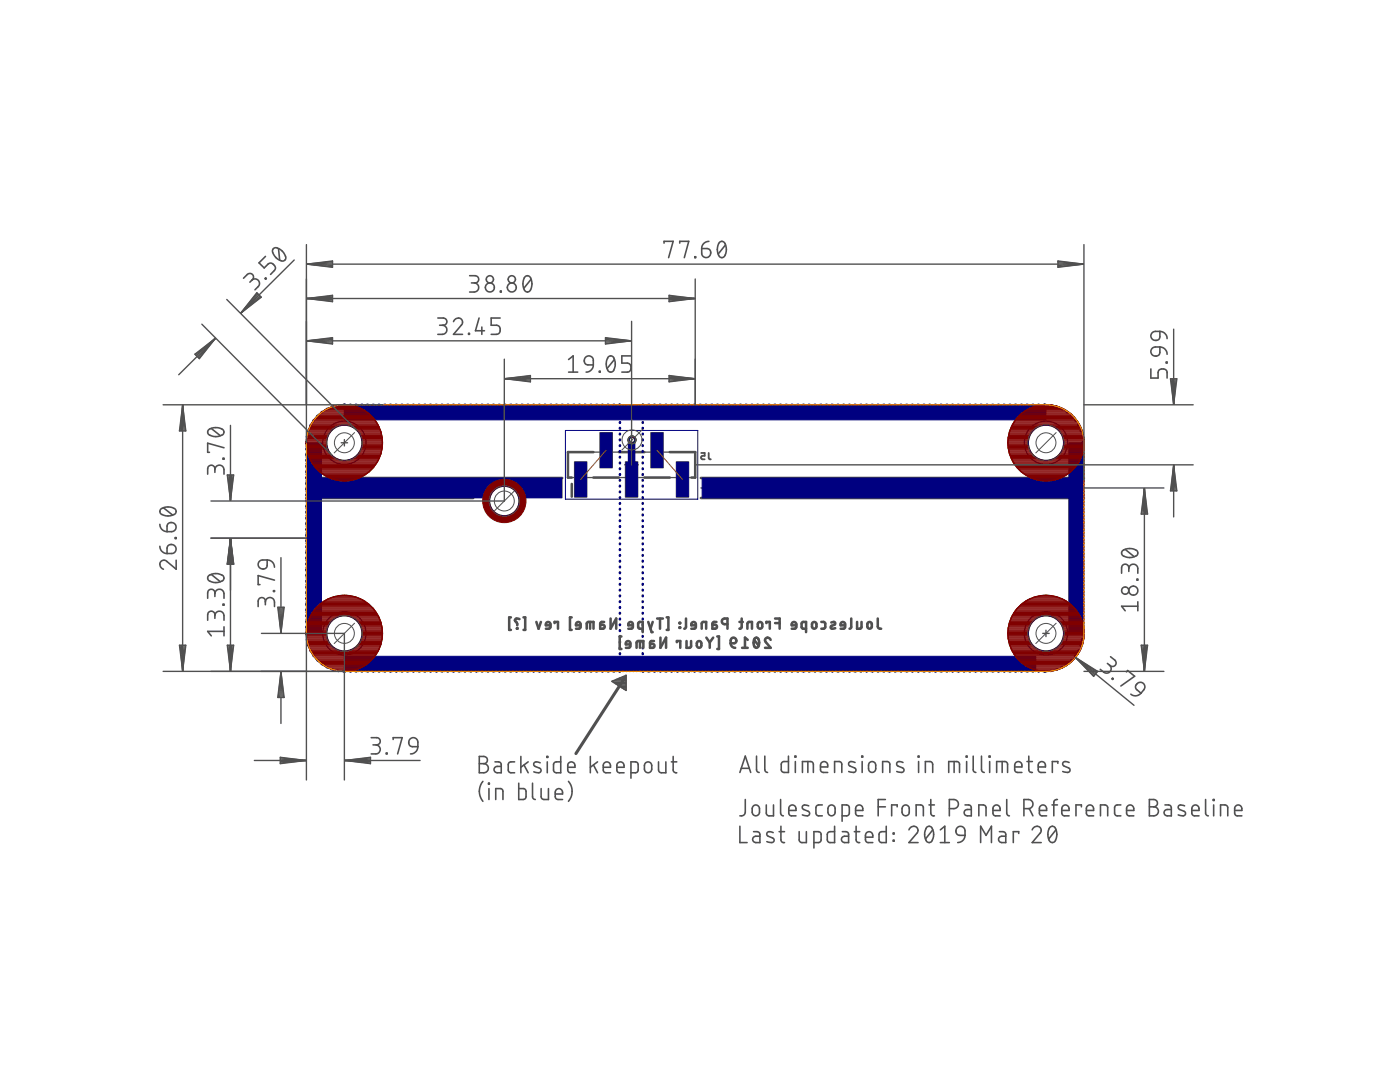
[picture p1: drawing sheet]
<svg xmlns="http://www.w3.org/2000/svg" width="279mm" height="216mm" viewBox="0 0 279 216" stroke-linecap="round" stroke-linejoin="round" font-family="sans-serif">
<path d="M124.7 92.8h2.7M126 91.4v2.7" fill="none" stroke="#000" stroke-width=".2"/>
<path d="M139.9 90.4h.7v.6h-.4a.36 .36 0 0 0-.3 .3 .36 .36 0 0 0 .3 .4h.4M141.4 90.4l.1 1.1 .4 .2" fill="none" stroke="#505050" stroke-width=".36"/>
<g fill="none" stroke="#505050" stroke-width=".25">
<path d="M61.2 97.4h2.4M65.6 97.4h2.4M70 97.4h2.4M74.4 97.4h2.4M78.8 97.4h2.4M83.2 97.4h2.4M87.6 97.4h2.4M92 97.4h2.4M113.3 90.2h25.4v5.1h-25.4zM139.9 97.4h2.1M144 97.4h2.1M148.1 97.4h2.2"/>
<path d="M152.3 97.4h2.1M156.4 97.4h2.1M160.5 97.4h2.1M164.7 97.4h2.1M168.8 97.4h2.1M172.9 97.4h2.1M177 97.4h2.2M181.2 97.4h2.1M185.3 97.4h2.1M189.4 97.4h2.2M193.5 97.4h2.2M197.7 97.4h2.1"/>
<path d="M201.8 97.4h2.1M205.9 97.4h2.2M210.1 97.4h2.1M214.2 97.4h2.1"/>
</g>
<g fill="#505050" stroke="#505050" stroke-width=".2">
<path d="M115.2 95.3h1.3v2.5h-1.3z"/>
<path d="M125.4 95.3h1.3v2.5h-1.3z"/>
<path d="M135.6 95.3h1.3v2.5h-1.3z"/>
<path d="M120.3 87.7h1.3v2.5h-1.3z"/>
<path d="M130.5 87.7h1.3v2.5h-1.3z"/>
<path d="M114.8 92.3h2.2v6.8h-2.2z"/>
<path d="M124.9 92.3h2.2v6.8h-2.2z"/>
<path d="M135.1 92.3h2.2v6.8h-2.2z"/>
<path d="M119.9 86.4h2.2v6.8h-2.2z"/>
<path d="M130 86.4h2.2v6.8h-2.2z"/>
<path d="M114.6 92.1h2.5v7.1h-2.5z"/>
<path d="M124.8 92.1h2.5v7.1h-2.5z"/>
<path d="M135 92.1h2.5v7.1h-2.5z"/>
<path d="M119.7 86.3h2.5v7.1h-2.5z"/>
<path d="M129.9 86.3h2.5v7.1h-2.5z"/>
</g>
<path d="M61.2 99.4h33.2M61.2 95.4h51M114.1 96.6v2.5M118.4 90.2h-5.1v5.1h.8M118.4 95.3h5.1M123.5 90.2h5.1M128.6 95.3h5.1M133.7 90.2h5v5.1h-.7M139.9 99.4h76.4M139.9 95.4h76.4" fill="none" stroke="#505050" stroke-width=".51"/>
<g fill="#505050" stroke="#505050" stroke-width=".2">
<circle cx="100.6" cy="100" r="3"/>
<circle cx="68.7" cy="126.4" r="3.6"/>
<circle cx="68.7" cy="88.4" r="3.6"/>
<circle cx="208.7" cy="88.4" r="3.6"/>
<circle cx="208.7" cy="126.4" r="3.6"/>
</g>
<g fill="#000080" stroke="#000080" stroke-width=".2">
<path d="M61.2 95.4h51v4h-51z"/>
<path d="M140.1 95.4h76.2v4h-76.2z"/>
<path d="M68.7 131h138v3h-138z"/>
<path d="M68.7 80.8h140v3h-140z"/>
<path d="M61.2 88.4h3v38h-3z"/>
<path d="M213.3 88.4h3v38h-3z"/>
<path d="M114.7 92.2h2.3v6.9h-2.3z"/>
<path d="M124.9 92.2h2.3v6.9h-2.3z"/>
<path d="M135.1 92.2h2.3v6.9h-2.3z"/>
<path d="M119.8 86.4h2.3v6.9h-2.3z"/>
<path d="M130 86.4h2.3v6.9h-2.3z"/>
</g>
<path d="M112.8 85.9h26.5v13.7h-26.5z" fill="none" stroke="#000080" stroke-width=".2"/>
<g fill="none" stroke="#000080" stroke-width=".25">
<circle cx="68.7" cy="88.3" r="4.3"/>
<circle cx="208.7" cy="88.3" r="4.3"/>
<circle cx="68.7" cy="126.4" r="4.3"/>
<circle cx="208.7" cy="126.4" r="4.3"/>
</g>
<g fill="none" stroke="#000080" stroke-width=".51">
<path d="M61.2 88.2v.3M61.2 89.5v.1M61.2 90.7v.1M61.2 91.8v.1M61.2 92.9v.2M61.2 94.1v.1M61.2 95.2v.2M61.2 96.4v.1M61.2 97.5v.2M61.2 98.7v.1M61.2 99.8v.2M61.3 87l-.1 .2"/>
<path d="M61.6 85.9l-.1 .1M62 84.8v.2M62.7 83.8l-.1 .1M63.4 83l-.1 .1M64.3 82.2l-.1 .1M65.3 81.6l-.1 .1M66.4 81.1l-.1 .1M67.6 80.9h-.2M68.6 80.8h.3M69.9 80.8h.1M71 80.8h.1M72.2 80.8h.1"/>
<path d="M73.3 80.8h.1M74.4 80.8h.2M75.6 80.8h.1M76.7 80.8h.2M77.9 80.8h.1M79 80.8h.1M80.2 80.8h.1M81.3 80.8h.1M82.4 80.8h.2M83.6 80.8h.1M84.7 80.8h.2M85.9 80.8h.1"/>
<path d="M87 80.8h.1M88.2 80.8h.1M89.3 80.8h.1M90.4 80.8h.2M91.6 80.8h.1M92.7 80.8h.2M93.9 80.8h.1M95 80.8h.1M96.2 80.8h.1M97.3 80.8h.1M98.4 80.8h.2M99.6 80.8h.1"/>
<path d="M100.7 80.8h.2M101.9 80.8h.1M103 80.8h.1M104.2 80.8h.1M105.3 80.8h.1M106.4 80.8h.2M107.6 80.8h.1M108.7 80.8h.2M109.9 80.8h.1M111 80.8h.1M112.2 80.8h.1M113.3 80.8h.1"/>
<path d="M114.4 80.8h.2M115.6 80.8h.1M116.7 80.8h.2M117.9 80.8h.1M119 80.8h.1M120.2 80.8h.1M121.3 80.8h.1M122.4 80.8h.2M123.6 80.8l.1 .1M123.7 81.9v.2M123.7 83.1v.1M123.7 84.2v.2"/>
<path d="M123.7 85.4v.1M123.7 86.6v.1M123.7 87.7v.1M123.7 88.9v.1M123.7 90v.1M123.7 91.2v.1M123.7 92.3v.2M123.7 93.5v.1M123.7 94.6v.2M123.7 95.8v.1M123.7 96.9v.2M123.7 98.1v.1"/>
<path d="M123.7 99.2v.2M128.3 81.9v.2M128.3 83.1v.1M128.3 84.2v.2M128.3 85.4v.1M128.3 86.6v.1M128.3 87.7v.1M128.3 88.9v.1M128.3 90v.1M128.3 91.2v.1M128.3 92.3v.2M128.3 93.5v.1"/>
<path d="M128.3 94.6v.2M128.3 95.8v.1M128.3 96.9v.2M128.3 98.1v.1M128.3 99.2v.2M128.4 80.8l-.1 .1M129.4 80.8h.1M130.6 80.8h.1M131.7 80.8h.1M132.8 80.8h.2M134 80.8h.1M135.1 80.8h.2"/>
<path d="M136.3 80.8h.1M137.4 80.8h.1M138.6 80.8h.1M139.7 80.8h.1M140.8 80.8h.2M142 80.8h.1M143.1 80.8h.2M144.3 80.8h.1M145.4 80.8h.2M146.6 80.8h.1M147.7 80.8h.1M148.9 80.8h.1"/>
<path d="M150 80.8h.1M151.2 80.8h.1M152.3 80.8h.1M153.4 80.8h.2M154.6 80.8h.1M155.7 80.8h.2M156.9 80.8h.1M158 80.8h.1M159.2 80.8h.1M160.3 80.8h.1M161.4 80.8h.2M162.6 80.8h.1"/>
<path d="M163.7 80.8h.2M164.9 80.8h.1M166 80.8h.2M167.2 80.8h.1M168.3 80.8h.1M169.5 80.8h.1M170.6 80.8h.1M171.7 80.8h.2M172.9 80.8h.1M174 80.8h.2M175.2 80.8h.1M176.3 80.8h.1"/>
<path d="M177.5 80.8h.1M178.6 80.8h.1M179.7 80.8h.2M180.9 80.8h.1M182 80.8h.2M183.2 80.8h.1M184.3 80.8h.2M185.5 80.8h.1M186.6 80.8h.2M187.8 80.8h.1M188.9 80.8h.1M190.1 80.8h.1"/>
<path d="M191.2 80.8h.1M192.3 80.8h.2M193.5 80.8h.1M194.6 80.8h.2M195.8 80.8h.1M196.9 80.8h.1M198.1 80.8h.1M199.2 80.8h.1M200.3 80.8h.2M201.5 80.8h.1M202.6 80.8h.2M203.8 80.8h.1"/>
<path d="M204.9 80.8h.2M206.1 80.8h.1M207.2 80.8h.1M208.4 80.8h.2M209.7 80.9h.1M210.8 81.1l.1 .1M211.9 81.6l.1 .1M212.9 82.2l.1 .1M213.8 83l.1 .1M214.6 83.8l.1 .1M215.2 84.8l.1 .2M215.7 85.9v.1"/>
<path d="M215.9 87l.1 .2M216.1 88.2v.3M216.1 89.5v.1M216.1 90.7v.1M216.1 91.8v.1M216.1 92.9v.2M216.1 94.1v.1M216.1 95.2v.2M216.1 96.4v.1M216.1 97.5v.2M216.1 98.7v.1M216.1 99.8v.2"/>
<path d="M61.2 101v.1M61.2 102.1v.2M61.2 103.3v.1M61.2 104.4v.2M61.2 105.6v.1M61.2 106.7v.2M61.2 107.9v.1M61.2 109v.2M61.2 110.2v.1M61.2 111.3v.2M61.2 112.5v.1M61.2 113.6v.1"/>
<path d="M61.2 114.8v.1M61.2 115.9v.2M61.2 117.1v.1M61.2 118.2v.1M61.2 119.4v.1M123.7 100.4v.1M123.7 101.5v.2M123.7 102.7v.1M123.7 103.8v.2M123.7 105v.1M123.7 106.2v.1M123.7 107.3v.1"/>
<path d="M123.7 108.5v.1M123.7 109.6v.1M123.7 110.8v.1M123.7 111.9v.2M123.7 113.1v.1M123.7 114.2v.2M123.7 115.4v.1M123.7 116.5v.2M123.7 117.7v.1M123.7 118.8v.2M123.7 120v.1M128.3 100.4v.1"/>
<path d="M128.3 101.5v.2M128.3 102.7v.1M128.3 103.8v.2M128.3 105v.1M128.3 106.2v.1M128.3 107.3v.1M128.3 108.5v.1M128.3 109.6v.1M128.3 110.8v.1M128.3 111.9v.2M128.3 113.1v.1M128.3 114.2v.2"/>
<path d="M128.3 115.4v.1M128.3 116.5v.2M128.3 117.7v.1M128.3 118.8v.2M128.3 120v.1M216.1 101v.1M216.1 102.1v.2M216.1 103.3v.1M216.1 104.4v.2M216.1 105.6v.1M216.1 106.7v.2M216.1 107.9v.1"/>
<path d="M216.1 109v.2M216.1 110.2v.1M216.1 111.3v.2M216.1 112.5v.1M216.1 113.6v.1M216.1 114.8v.1M216.1 115.9v.2M216.1 117.1v.1M216.1 118.2v.1M216.1 119.4v.1M61.2 120.5v.1M61.2 121.7v.1"/>
<path d="M61.2 122.8v.1M61.2 124v.1M61.2 125.1v.1M61.2 126.3v.2M61.2 127.6l.1 .1M61.5 128.7l.1 .1M62 129.8v.1M62.6 130.8l.1 .1M63.3 131.7l.1 .1M64.2 132.5h.1M65.2 133.1l.1 .1M66.3 133.6h.1"/>
<path d="M67.4 133.8l.2 .1M68.6 134h.3M69.9 134h.1M71 134h.1M72.2 134h.1M73.3 134h.1M74.4 134h.2M75.6 134h.1M76.7 134h.2M77.9 134h.1M79 134h.1M80.2 134h.1"/>
<path d="M81.3 134h.1M82.4 134h.2M83.6 134h.1M84.7 134h.2M85.9 134h.1M87 134h.1M88.2 134h.1M89.3 134h.1M90.4 134h.2M91.6 134h.1M92.7 134h.2M93.9 134h.1"/>
<path d="M95 134h.1M96.2 134h.1M97.3 134h.1M98.4 134h.2M99.6 134h.1M100.7 134h.2M101.9 134h.1M103 134h.1M104.2 134h.1M105.3 134h.1M106.4 134h.2M107.6 134h.1"/>
<path d="M108.7 134h.2M109.9 134h.1M111 134h.1M112.2 134h.1M113.3 134h.1M114.4 134h.2M115.6 134h.1M116.7 134h.2M117.9 134h.1M119 134h.1M120.2 134h.1M121.3 134h.1"/>
<path d="M122.4 134h.2M123.7 133.8l-.1 .2M123.7 121.1v.2M123.7 122.3v.1M123.7 123.4v.2M123.7 124.6v.1M123.7 125.8v.1M123.7 126.9v.1M123.7 128.1v.1M123.7 129.2v.1M123.7 130.4v.1M123.7 131.5v.2"/>
<path d="M123.7 132.7v.1M128.3 133.8l.1 .2M128.3 121.1v.2M128.3 122.3v.1M128.3 123.4v.2M128.3 124.6v.1M128.3 125.8v.1M128.3 126.9v.1M128.3 128.1v.1M128.3 129.2v.1M128.3 130.4v.1M128.3 131.5v.2"/>
<path d="M128.3 132.7v.1M129.4 134h.1M130.6 134h.1M131.7 134h.1M132.8 134h.2M134 134h.1M135.1 134h.2M136.3 134h.1M137.4 134h.1M138.6 134h.1M139.7 134h.1M140.8 134h.2"/>
<path d="M142 134h.1M143.1 134h.2M144.3 134h.1M145.4 134h.2M146.6 134h.1M147.7 134h.1M148.9 134h.1M150 134h.1M151.2 134h.1M152.3 134h.1M153.4 134h.2M154.6 134h.1"/>
<path d="M155.7 134h.2M156.9 134h.1M158 134h.1M159.2 134h.1M160.3 134h.1M161.4 134h.2M162.6 134h.1M163.7 134h.2M164.9 134h.1M166 134h.2M167.2 134h.1M168.3 134h.1"/>
<path d="M169.5 134h.1M170.6 134h.1M171.7 134h.2M172.9 134h.1M174 134h.2M175.2 134h.1M176.3 134h.1M177.5 134h.1M178.6 134h.1M179.7 134h.2M180.9 134h.1M182 134h.2"/>
<path d="M183.2 134h.1M184.3 134h.2M185.5 134h.1M186.6 134h.2M187.8 134h.1M188.9 134h.1M190.1 134h.1M191.2 134h.1M192.3 134h.2M193.5 134h.1M194.6 134h.2M195.8 134h.1"/>
<path d="M196.9 134h.1M198.1 134h.1M199.2 134h.1M200.3 134h.2M201.5 134h.1M202.6 134h.2M203.8 134h.1M204.9 134h.2M206.1 134h.1M207.2 134h.1M208.4 134h.2M209.8 133.8l-.1 .1"/>
<path d="M210.9 133.6h-.1M212 133.1l-.1 .1M213 132.5h-.1M213.9 131.7l-.1 .1M214.7 130.8l-.1 .1M215.3 129.8l-.1 .1M215.7 128.7v.1M216 127.6l-.1 .1M216.1 120.5v.1M216.1 121.7v.1M216.1 122.8v.1M216.1 124v.1"/>
<path d="M216.1 125.1v.1M216.1 126.3v.2"/>
</g>
<path d="M126.1 87.8l-.1 7.9" fill="none" stroke="#000080" stroke-width="1.5"/>
<circle cx="126.1" cy="87.8" r=".8" fill="#008000" stroke="#008000" stroke-width=".2"/>
<circle cx="126.1" cy="87.8" r=".51" fill="#fff" stroke="#000" stroke-width=".2"/>
<g fill="none" stroke="#800000" stroke-width=".32">
<path d="M61.2 88.3v.1M61.2 89v.1M61.2 89.7v.1M61.2 90.4v.1M61.2 91.1v.1M61.2 91.8v.1M61.2 92.5v.1M61.2 93.2v.1M61.2 93.9v.1M61.2 94.6v.1M61.2 95.2v.1M61.2 95.9v.1"/>
<path d="M61.2 96.6v.1M61.2 97.3v.1M61.2 98v.1M61.2 98.7v.1M61.2 99.4v.1M61.2 87.6v.1M61.3 86.9v.1M61.5 86.2l-.1 .1M61.7 85.6h.1M62 84.9l-.1 .1M62.3 84.3v.1M62.7 83.8h.1"/>
<path d="M63.2 83.2l-.1 .1M63.6 82.7v.1M64.2 82.3h-.1M64.8 81.9h-.1M65.4 81.6h-.1M66 81.3h-.1M66.7 81.1h-.1M67.4 80.9h-.1M67.9 80.8h.1M68.6 80.8h.2M69.4 80.8h.1M70.1 80.8h.1"/>
<path d="M70.8 80.8h.1M71.5 80.8h.1M72.2 80.8h.1M72.9 80.8h.1M73.5 80.8h.1M74.2 80.8h.1M74.9 80.8h.1M75.6 80.8h.1M76.3 80.8h.1M77 80.8h.1M77.6 80.8h.1M78.3 80.8h.1"/>
<path d="M79 80.8h.1M79.7 80.8h.1M80.4 80.8h.1M81.1 80.8h.1M81.8 80.8h.1M82.4 80.8h.1M83.1 80.8h.1M83.8 80.8h.1M84.5 80.8h.1M85.2 80.8h.1M85.9 80.8h.1M86.6 80.8h.1"/>
<path d="M87.2 80.8h.1M87.9 80.8h.1M88.6 80.8h.1M89.3 80.8h.1M90 80.8h.1M90.7 80.8h.1M91.4 80.8h.1M92.1 80.8h.1M92.7 80.8h.1M93.4 80.8h.1M94.1 80.8h.1M94.8 80.8h.1"/>
<path d="M95.5 80.8h.1M96.2 80.8h.1M96.9 80.8h.1M97.5 80.8h.1M98.2 80.8h.1M98.9 80.8h.1M99.6 80.8h.1M100.3 80.8h.1M101 80.8h.1M101.7 80.8h.1M102.3 80.8h.1M103 80.8h.1"/>
<path d="M103.7 80.8h.1M104.4 80.8h.1M105.1 80.8h.1M105.8 80.8h.1M106.5 80.8h.1M107.1 80.8h.1M107.8 80.8h.1M108.5 80.8h.1M109.2 80.8h.1M109.9 80.8h.1M110.6 80.8h.1M111.3 80.8h.1"/>
<path d="M112 80.8h.1M112.6 80.8h.1M113.3 80.8h.1M114 80.8h.1M114.7 80.8h.1M115.4 80.8h.1M116.1 80.8h.1M116.8 80.8h.1M117.4 80.8h.1M118.1 80.8h.1M118.8 80.8h.1M119.5 80.8h.1"/>
<path d="M120.2 80.8h.1M120.9 80.8h.1M121.6 80.8h.1M122.2 80.8h.1M122.9 80.8h.1M123.6 80.8h.1M124.3 80.8h.1M125 80.8h.1M125.7 80.8h.1M126.3 80.8h.1M127 80.8h.1M127.7 80.8h.1"/>
<path d="M128.4 80.8h.1M129.1 80.8h.1M129.8 80.8h.1M130.5 80.8h.1M131.1 80.8h.1M131.8 80.8h.1M132.5 80.8h.1M133.2 80.8h.1M133.9 80.8h.1M134.6 80.8h.1M135.3 80.8h.1M136 80.8h.1"/>
<path d="M136.7 80.8h.1M137.3 80.8h.1M138 80.8h.1M138.7 80.8h.1M139.4 80.8h.1M140.1 80.8h.1M140.8 80.8h.1M141.4 80.8h.1M142.1 80.8h.1M142.8 80.8h.1M143.5 80.8h.1M144.2 80.8h.1"/>
<path d="M144.9 80.8h.1M145.6 80.8h.1M146.2 80.8h.1M146.9 80.8h.1M147.6 80.8h.1M148.3 80.8h.1M149 80.8h.1M149.7 80.8h.1M150.4 80.8h.1M151 80.8h.1M151.7 80.8h.1M152.4 80.8h.1"/>
<path d="M153.1 80.8h.1M153.8 80.8h.1M154.5 80.8h.1M155.2 80.8h.1M155.9 80.8h.1M156.5 80.8h.1M157.2 80.8h.1M157.9 80.8h.1M158.6 80.8h.1M159.3 80.8h.1M160 80.8h.1M160.7 80.8h.1"/>
<path d="M161.3 80.8h.1M162 80.8h.1M162.7 80.8h.1M163.4 80.8h.1M164.1 80.8h.1M164.8 80.8h.1M165.5 80.8h.1M166.1 80.8h.1M166.8 80.8h.1M167.5 80.8h.1M168.2 80.8h.1M168.9 80.8h.1"/>
<path d="M169.6 80.8h.1M170.3 80.8h.1M170.9 80.8h.1M171.6 80.8h.1M172.3 80.8h.1M173 80.8h.1M173.7 80.8h.1M174.4 80.8h.1M175 80.8h.1M175.7 80.8h.1M176.4 80.8h.1M177.1 80.8h.1"/>
<path d="M177.8 80.8h.1M178.5 80.8h.1M179.2 80.8h.1M179.9 80.8h.1M180.6 80.8h.1M181.2 80.8h.1M181.9 80.8h.1M182.6 80.8h.1M183.3 80.8h.1M184 80.8h.1M184.7 80.8h.1M185.4 80.8h.1"/>
<path d="M186 80.8h.1M186.7 80.8h.1M187.4 80.8h.1M188.1 80.8h.1M188.8 80.8h.1M189.5 80.8h.1M190.1 80.8h.1M190.8 80.8h.1M191.5 80.8h.1M192.2 80.8h.1M192.9 80.8h.1M193.6 80.8h.1"/>
<path d="M194.3 80.8h.1M194.9 80.8h.1M195.6 80.8h.1M196.3 80.8h.1M197 80.8h.1M197.7 80.8h.1M198.4 80.8h.1M199.1 80.8h.1M199.7 80.8h.1M200.4 80.8h.1M201.1 80.8h.1M201.8 80.8h.1"/>
<path d="M202.5 80.8h.1M203.2 80.8h.1M203.9 80.8h.1M204.6 80.8h.1M205.2 80.8h.1M205.9 80.8h.1M206.6 80.8h.1M207.3 80.8h.1M208 80.8h.1M208.7 80.8h.1M209.4 80.8h.1M210.1 80.9h.1"/>
<path d="M210.8 81.1h.1M211.5 81.3h.1M212.1 81.6h.1M212.7 81.9h.1M213.3 82.3h.1M213.8 82.7l.1 .1M214.3 83.2l.1 .1M214.8 83.8h.1M215.2 84.3v.1M215.5 84.9v.1M215.8 85.6h.1M216 86.2v.1"/>
<path d="M216.2 86.9v.1M216.3 87.6v.1M216.3 88.3v.1M216.3 89v.1M216.3 89.7v.1M216.3 90.4v.1M216.3 91.1v.1M216.3 91.8v.1M216.3 92.5v.1M216.3 93.2v.1M216.3 93.9v.1M216.3 94.6v.1"/>
<path d="M216.3 95.2v.1M216.3 95.9v.1M216.3 96.6v.1M216.3 97.3v.1M216.3 98v.1M216.3 98.7v.1M216.3 99.4v.1M61.2 100.1v.1M61.2 100.8v.1M61.2 101.5h.1M61.2 102.2h.1M61.2 102.8v.1"/>
<path d="M61.2 103.5v.1M61.2 104.2v.1M61.2 104.9v.1M61.2 105.6v.1M61.2 106.3v.1M61.2 107v.1M61.2 107.7v.1M61.2 108.4h.1M61.2 109.1h.1M61.2 109.7v.1M61.2 110.4v.1M61.2 111.1v.1"/>
<path d="M61.2 111.8v.1M61.2 112.5v.1M61.2 113.2v.1M61.2 113.9v.1M61.2 114.6v.1M61.2 115.3h.1M61.2 116h.1M61.2 116.6v.1M61.2 117.3v.1M61.2 118v.1M61.2 118.7v.1M61.2 119.4v.1"/>
<path d="M216.3 100.1v.1M216.3 100.8v.1M216.3 101.5h.1M216.3 102.2h.1M216.3 102.8v.1M216.3 103.5v.1M216.3 104.2v.1M216.3 104.9v.1M216.3 105.6v.1M216.3 106.3v.1M216.3 107v.1M216.3 107.7v.1"/>
<path d="M216.3 108.4h.1M216.3 109.1h.1M216.3 109.7v.1M216.3 110.4v.1M216.3 111.1v.1M216.3 111.8v.1M216.3 112.5v.1M216.3 113.2v.1M216.3 113.9v.1M216.3 114.6v.1M216.3 115.3h.1M216.3 116h.1"/>
<path d="M216.3 116.6v.1M216.3 117.3v.1M216.3 118v.1M216.3 118.7v.1M216.3 119.4v.1M61.2 120.1v.1M61.2 120.8v.1M61.2 121.5v.1M61.2 122.2h.1M61.2 122.9h.1M61.2 123.5v.1M61.2 124.2v.1"/>
<path d="M61.2 124.9v.1M61.2 125.6v.1M61.2 126.3v.2M61.2 127.1v.1M61.3 127.8h.1M61.4 128.4l.1 .1M61.7 129.1v.1M61.9 129.8h.1M62.3 130.3v.1M62.7 130.9v.1M63.1 131.5h.1M63.6 132h.1"/>
<path d="M64.1 132.4l.1 .1M64.7 132.8h.1M65.3 133.1l.1 .1M65.9 133.4l.1 .1M66.6 133.6l.1 .1M67.3 133.8h.1M67.9 133.9h.1M68.6 134h.2M69.4 134h.1M70.1 134h.1M70.8 134h.1M71.5 134h.1"/>
<path d="M72.2 134h.1M72.9 134h.1M73.5 134h.1M74.2 134h.1M74.9 134h.1M75.6 134h.1M76.3 134h.1M77 134h.1M77.6 134h.1M78.3 134h.1M79 134h.1M79.7 134h.1"/>
<path d="M80.4 134h.1M81.1 134h.1M81.8 134h.1M82.4 134h.1M83.1 134h.1M83.8 134h.1M84.5 134h.1M85.2 134h.1M85.9 134h.1M86.6 134h.1M87.2 134h.1M87.9 134h.1"/>
<path d="M88.6 134h.1M89.3 134h.1M90 134h.1M90.7 134h.1M91.4 134h.1M92.1 134h.1M92.7 134h.1M93.4 134h.1M94.1 134h.1M94.8 134h.1M95.5 134h.1M96.2 134h.1"/>
<path d="M96.9 134h.1M97.5 134h.1M98.2 134h.1M98.9 134h.1M99.6 134h.1M100.3 134h.1M101 134h.1M101.7 134h.1M102.3 134h.1M103 134h.1M103.7 134h.1M104.4 134h.1"/>
<path d="M105.1 134h.1M105.8 134h.1M106.5 134h.1M107.1 134h.1M107.8 134h.1M108.5 134h.1M109.2 134h.1M109.9 134h.1M110.6 134h.1M111.3 134h.1M112 134h.1M112.6 134h.1"/>
<path d="M113.3 134h.1M114 134h.1M114.7 134h.1M115.4 134h.1M116.1 134h.1M116.8 134h.1M117.4 134h.1M118.1 134h.1M118.8 134h.1M119.5 134h.1M120.2 134h.1M120.9 134h.1"/>
<path d="M121.6 134h.1M122.2 134h.1M122.9 134h.1M123.6 134h.1M124.3 134h.1M125 134h.1M125.7 134h.1M126.3 134h.1M127 134h.1M127.7 134h.1M128.4 134h.1M129.1 134h.1"/>
<path d="M129.8 134h.1M130.5 134h.1M131.1 134h.1M131.8 134h.1M132.5 134h.1M133.2 134h.1M133.9 134h.1M134.6 134h.1M135.3 134h.1M136 134h.1M136.7 134h.1M137.3 134h.1"/>
<path d="M138 134h.1M138.7 134h.1M139.4 134h.1M140.1 134h.1M140.8 134h.1M141.4 134h.1M142.1 134h.1M142.8 134h.1M143.5 134h.1M144.2 134h.1M144.9 134h.1M145.6 134h.1"/>
<path d="M146.2 134h.1M146.9 134h.1M147.6 134h.1M148.3 134h.1M149 134h.1M149.7 134h.1M150.4 134h.1M151 134h.1M151.7 134h.1M152.4 134h.1M153.1 134h.1M153.8 134h.1"/>
<path d="M154.5 134h.1M155.2 134h.1M155.9 134h.1M156.5 134h.1M157.2 134h.1M157.9 134h.1M158.6 134h.1M159.3 134h.1M160 134h.1M160.7 134h.1M161.3 134h.1M162 134h.1"/>
<path d="M162.7 134h.1M163.4 134h.1M164.1 134h.1M164.8 134h.1M165.5 134h.1M166.1 134h.1M166.8 134h.1M167.5 134h.1M168.2 134h.1M168.9 134h.1M169.6 134h.1M170.3 134h.1"/>
<path d="M170.9 134h.1M171.6 134h.1M172.3 134h.1M173 134h.1M173.7 134h.1M174.4 134h.1M175 134h.1M175.7 134h.1M176.4 134h.1M177.1 134h.1M177.8 134h.1M178.5 134h.1"/>
<path d="M179.2 134h.1M179.9 134h.1M180.6 134h.1M181.2 134h.1M181.9 134h.1M182.6 134h.1M183.3 134h.1M184 134h.1M184.7 134h.1M185.4 134h.1M186 134h.1M186.7 134h.1"/>
<path d="M187.4 134h.1M188.1 134h.1M188.8 134h.1M189.5 134h.1M190.1 134h.1M190.8 134h.1M191.5 134h.1M192.2 134h.1M192.9 134h.1M193.6 134h.1M194.3 134h.1M194.9 134h.1"/>
<path d="M195.6 134h.1M196.3 134h.1M197 134h.1M197.7 134h.1M198.4 134h.1M199.1 134h.1M199.7 134h.1M200.4 134h.1M201.1 134h.1M201.8 134h.1M202.5 134h.1M203.2 134h.1"/>
<path d="M203.9 134h.1M204.6 134h.1M205.2 134h.1M205.9 134h.1M206.6 134h.1M207.3 134h.1M208 134h.1M208.7 134h.1M209.4 133.9h.1M210.2 133.8h-.1M210.9 133.6l-.1 .1M211.5 133.4v.1"/>
<path d="M212.2 133.1l-.1 .1M212.8 132.8h-.1M213.4 132.4l-.1 .1M213.9 132h-.1M214.4 131.5h-.1M214.8 130.9v.1M215.2 130.3v.1M215.5 129.8h.1M215.8 129.1v.1M216 128.4v.1M216.2 127.8h.1M216.3 127.1v.1"/>
<path d="M216.3 120.1v.1M216.3 120.8v.1M216.3 121.5v.1M216.3 122.2h.1M216.3 122.9h.1M216.3 123.5v.1M216.3 124.2v.1M216.3 124.9v.1M216.3 125.6v.1M216.3 126.3v.2"/>
</g>
<circle cx="126.1" cy="87.8" r=".8" fill="#008000" stroke="#008000" stroke-width=".2"/>
<circle cx="126.1" cy="87.8" r=".51" fill="#fff" stroke="#000" stroke-width=".2"/>
<g fill="none" stroke="#800000" stroke-width=".25">
<path d="M61.1 88.4h15.2M61.2 88.6h15.1M61.2 88.2h15.1M61.2 88h15.1M61.2 88.9h15.1M61.2 87.8h15.1M61.2 89.3h15.1M61.2 89.1h15.1M61.2 87.5h15.1M61.2 87.3h15.1M61.2 89.5h15M61.3 87.1h14.9"/>
<path d="M61.3 89.7h14.9M61.3 86.9h14.9M61.3 90h14.8M61.3 86.6h14.8M61.4 90.2h14.7M61.4 86.4h14.7M61.4 90.4h14.6M61.4 86.2a7.5 7.5 0 0 0 .4 5.3M61.4 86.2h14.6M61.5 90.6h14.5M61.5 86h14.4M61.6 90.9h14.3"/>
<path d="M61.6 85.7h14.2M61.7 91.1h14.1M61.7 85.5h14.1M61.7 91.3h14M61.8 85.3h13.9M61.8 91.5a7.6 7.6 0 0 0 6.9 4.4 7.6 7.6 0 0 0 6.9-4.4M61.8 91.5h13.8M61.9 85.1h13.7M62 91.8h13.5M62 84.9h13.5M62.1 92h13.3M62.1 84.6h13.2"/>
<path d="M62.2 92.2h13.1M62.3 84.4h12.9M62.3 92.4h12.8M62.4 84.2h12.7M62.5 92.6h12.5M62.5 84h12.4M62.6 92.9h12.2M62.7 83.8h12M62.8 93.1h11.9M62.9 83.5h11.7M63 93.3h11.5M63.1 83.3h11.3"/>
<path d="M63.2 93.5h11.1M63.3 83.1h10.9M63.4 93.7h10.7M63.5 82.9h10.5M63.6 94h10.2M63.7 82.6h10M63.9 94.2h9.7M64 82.4h9.4M64.2 94.4h9.1M64.3 82.2h8.9M64.5 94.6h8.5M64.6 82a7.6 7.6 0 0 1 8.2 0"/>
<path d="M64.6 82a7.6 7.6 0 0 0-3.2 4.2M64.6 82h8.3M64.8 94.9h7.8M65 81.7h7.5M65.2 95.1h7M65.4 81.5h6.6M65.7 95.3h6.1M66 81.3h5.5M66.3 95.5h4.9M66.5 81.1h4.4M67.1 95.8h3.3M67.5 80.9h2.4"/>
<path d="M72.8 82a7.6 7.6 0 0 1 2.8 9.5M201.1 88.4h15.2M201.2 88.6h15.1M201.2 88.2h15.1M201.2 88h15.1M201.2 88.9h15.1M201.2 87.8h15.1M201.2 89.3h15.1M201.2 89.1h15.1M201.2 87.5h15.1M201.2 87.3h15.1M201.3 89.5h15"/>
<path d="M201.3 87.1h14.9M201.3 89.7h14.9M201.3 86.9h14.9M201.3 90h14.9M201.4 86.6h14.7M201.4 90.2h14.7M201.4 86.4h14.7M201.4 90.4h14.6M201.5 86.2h14.5M201.5 86.2a7.4 7.4 0 0 0 .3 5.3M201.5 90.6h14.5M201.5 86h14.4"/>
<path d="M201.6 90.9h14.3M201.6 85.7h14.3M201.7 91.1h14.1M201.7 85.5h14.1M201.8 91.3h13.9M201.8 85.3h13.9M201.8 91.5h13.8M201.8 91.5a7.6 7.6 0 0 0 12.7 1.8M201.9 85.1h13.7M202 91.8h13.5M202 84.9h13.5M202.1 92h13.3"/>
<path d="M202.1 84.6h13.2M202.2 92.2h13.1M202.3 84.4h12.9M202.3 92.4h12.9M202.4 84.2h12.7M202.5 92.6h12.5M202.6 84h12.3M202.6 92.9h12.2M202.7 83.8h12.1M202.8 93.1h11.9M202.9 83.5h11.7M203 93.3h11.5"/>
<path d="M203.1 83.3h11.3M203.2 93.5h11.1M203.3 83.1h10.9M203.4 93.7h10.7M203.5 82.9h10.5M203.6 94h10.2M203.8 82.6h9.9M203.8 82.6a7.4 7.4 0 0 0-2.3 3.6M203.9 94.2h9.7M204 82.4h9.5M204.2 94.4h9.1M204.3 82.2h8.9"/>
<path d="M204.5 94.6h8.5M204.6 82h8.3M204.6 82a7.6 7.6 0 0 1 9.1 .6M204.6 82l-.8 .6M204.9 94.9h7.8M205 81.7h7.5M205.3 95.1h6.9M205.4 81.5h6.6M205.7 95.3h6.1M206 81.3h5.5M206.3 95.5h4.9M206.6 81.1h4.3"/>
<path d="M207.1 95.8h3.3M207.6 80.9h2.4M213.7 82.6a7.7 7.7 0 0 1 2.3 3.6M216 86.2a7.5 7.5 0 0 1-1.5 7.1M64.7 120h8.1M65.1 119.7h7.3M65.5 119.5h6.5M66 119.3h5.4M66.7 119.1h4.1M67.8 118.9h1.9M204.7 120h8.1M205.1 119.7h7.3"/>
<path d="M205.5 119.5h6.5M206.1 119.3h5.3M206.7 119.1h4.1M207.8 118.9h1.9M61.1 126.4h15.2M61.2 126.6h15.1M61.2 126.2h15.1M61.2 126h15.1M61.2 127.1h15.1M61.2 126.9h15.1M61.2 125.8h15.1M61.2 127.3h15.1"/>
<path d="M61.2 125.5h15.1M61.2 125.3a7.8 7.8 0 0 0 .6 4.2M61.2 127.5h15M61.2 125.3h15M61.3 125.1h14.9M61.3 127.7h14.9M61.3 124.9h14.9M61.3 128h14.8M61.4 128.2h14.7M61.4 124.6h14.7M61.4 128.4h14.7M61.4 124.4h14.7"/>
<path d="M61.5 128.6h14.5M61.5 124.2h14.5M61.6 128.9h14.3M61.6 124h14.3M61.6 123.7h14.2M61.6 129.1h14.2M61.7 123.5h14.1M61.7 129.3h14M61.8 123.3h13.9M61.8 129.5a7.8 7.8 0 0 0 3.8 3.8M61.8 129.5h13.8M61.9 123.1h13.7"/>
<path d="M61.9 129.8h13.6M62 122.9h13.4M62 130h13.4M62.1 122.6h13.2M62.2 130.2h13.1M62.3 122.4h12.9M62.3 130.4h12.9M62.4 122.2h12.7M62.4 130.6h12.6M62.6 122h12.3M62.6 130.9h12.2M62.7 121.8h12"/>
<path d="M62.8 131.1h11.9M62.9 121.5h11.6M62.9 131.3h11.6M63.1 121.3h11.3M63.1 131.5h11.2M63.3 121.1h10.8M63.4 131.7h10.7M63.5 120.9h10.4M63.6 132h10.3M63.8 120.6a7.6 7.6 0 0 1 9.9 0M63.8 120.6a7.5 7.5 0 0 0-2.6 4.7M63.8 120.6h9.9"/>
<path d="M63.8 132.2h9.8M64.1 120.4h9.3M64.1 132.4h9.2M64.4 120.2h8.7M64.4 132.6h8.6M64.7 132.9h8M65.2 133.1h7.1M65.6 133.3a7.7 7.7 0 0 0 6.3 0M65.6 133.3h6.3M66.2 133.5h5.1M66.9 133.8h3.7M68.5 134h.5"/>
<path d="M73.7 120.6a7.5 7.5 0 0 1 2.5 4.7M75.6 129.5a7.8 7.8 0 0 1-3.7 3.8M76.2 125.3a7.8 7.8 0 0 1-.6 4.2M201.1 126.4h15.2M201.2 126.6h15.1M201.2 126.2h15.1M201.2 127.1h15.1M201.2 126.9h15.1M201.2 126h15.1M201.2 125.8h15.1M201.2 127.3h15.1M201.2 125.5h15.1"/>
<path d="M201.2 127.5h15.1M201.2 125.3h15.1M201.2 125.3a7.6 7.6 0 0 0 4.4 8M201.3 125.1h14.9M201.3 127.7h14.9M201.3 124.9h14.9M201.3 128h14.9M201.4 128.2h14.7M201.4 124.6h14.7M201.4 128.4h14.7M201.4 124.4h14.7M201.5 124.2h14.5"/>
<path d="M201.5 128.6h14.5M201.6 128.9h14.3M201.6 124h14.3M201.7 129.1h14.1M201.7 123.7h14.2M201.7 123.5h14.1M201.7 129.3h14.1M201.8 123.3h13.9M201.8 129.5h13.9M201.9 123.1h13.7M202 129.8h13.6M202 122.9h13.5"/>
<path d="M202.1 130h13.3M202.2 122.6h13.1M202.2 130.2h13.1M202.3 122.4h12.9M202.3 130.4h12.9M202.4 122.2h12.7M202.5 130.6h12.5M202.6 122h12.3M202.6 130.9h12.3M202.8 121.8h11.9M202.8 131.1h11.9M202.9 121.5h11.7"/>
<path d="M203 131.3h11.5M203.1 121.3h11.3M203.2 131.5h11.1M203.3 121.1h10.9M203.4 131.7h10.7M203.6 120.9h10.3M203.6 132h10.3M203.8 120.6h9.9M203.9 132.2h9.8M204.1 120.4h9.3M204.2 132.4h9.2M204.4 120.2h8.7"/>
<path d="M204.4 132.6h8.7M204.8 132.9h7.9M205.2 133.1h7.1M205.6 133.3h6.3M205.6 133.3a7.7 7.7 0 0 0 6.3 0M206.2 133.5h5.1M206.9 133.8h3.7M208.5 134h.5M213.7 120.6a7.6 7.6 0 0 1 2 8.9M213.7 120.6a7.6 7.6 0 0 0-12.5 4.7M215.7 129.5a7.8 7.8 0 0 1-3.8 3.8"/>
<circle cx="68.7" cy="88.4" r="7.6"/>
<circle cx="208.7" cy="88.4" r="7.6"/>
<circle cx="68.7" cy="126.4" r="7.6"/>
<circle cx="208.7" cy="126.4" r="7.6"/>
</g>
<circle cx="100.6" cy="100" r="4.3" fill="#800000" stroke="#800000" stroke-width=".2"/>
<g fill="#505050" stroke="#505050" stroke-width=".2">
<circle cx="100.6" cy="100" r="3"/>
<circle cx="68.7" cy="126.4" r="3.6"/>
<circle cx="68.7" cy="88.4" r="3.6"/>
<circle cx="208.7" cy="88.4" r="3.6"/>
<circle cx="208.7" cy="126.4" r="3.6"/>
</g>
<g fill="none" stroke="#505050" stroke-width=".25">
<path d="M98.6 100h4.1M100.6 97.9v4.1"/>
<circle cx="100.6" cy="100" r="2.03"/>
</g>
<path d="M67.2 88.3h3.1M68.7 86.8v3.1M99.8 100h1.7M100.6 99.1v1.7M207.2 88.3h3.1M208.7 86.8v3.1M67.2 126.4h3.1M68.7 124.8v3.1M207.2 126.4h3.1M208.7 124.8v3.1" fill="none" stroke="#000" stroke-width=".2"/>
<path d="M121 89.8l-5.1 5.9M131.1 89.8l5.1 5.9" fill="none" stroke="#808000" stroke-width=".2"/>
<g fill="none" stroke="#f90" stroke-width=".2">
<path d="M63.6 82.7a7.6 7.6 0 0 1 5.1-1.9h140a7.6 7.6 0 0 1 7.6 7.5v38.1a7.6 7.6 0 0 1-7.6 7.6h-140a7.6 7.6 0 0 1-7.5-7.6v-38.1a7.7 7.7 0 0 1 2.4-5.6z"/>
<circle cx="100.6" cy="100" r="2.92"/>
</g>
<circle cx="100.6" cy="100" r="2.92" fill="#fff" stroke="#000" stroke-width=".2"/>
<circle cx="68.7" cy="126.4" r="3.5" fill="none" stroke="#f90" stroke-width=".2"/>
<circle cx="68.7" cy="126.4" r="3.5" fill="#fff" stroke="#000" stroke-width=".2"/>
<circle cx="68.7" cy="88.4" r="3.5" fill="none" stroke="#f90" stroke-width=".2"/>
<circle cx="68.7" cy="88.4" r="3.5" fill="#fff" stroke="#000" stroke-width=".2"/>
<circle cx="208.7" cy="88.4" r="3.5" fill="none" stroke="#f90" stroke-width=".2"/>
<circle cx="208.7" cy="88.4" r="3.5" fill="#fff" stroke="#000" stroke-width=".2"/>
<circle cx="208.7" cy="126.4" r="3.5" fill="none" stroke="#f90" stroke-width=".2"/>
<circle cx="208.7" cy="126.4" r="3.5" fill="#fff" stroke="#000" stroke-width=".2"/>
<g fill="none" stroke="#505050" stroke-width=".2">
<path d="M70.8 86.3l-4.1 4.1M102.7 97.9l-4.1 4.1M128.2 85.7l-4.1 4.1M210.8 86.3l-4.1 4.1M70.8 124.4l-4.1 4M210.8 124.4l-4.1 4"/>
<circle cx="68.7" cy="88.3" r="1.99"/>
<circle cx="100.6" cy="100" r="1.99"/>
<circle cx="126.1" cy="87.8" r="1.99"/>
<circle cx="208.7" cy="88.3" r="1.99"/>
<circle cx="68.7" cy="126.4" r="1.99"/>
<circle cx="208.7" cy="126.4" r="1.99"/>
</g>
<g fill="none" stroke="#505050" stroke-width=".28">
<path d="M45.3 59.8l25.9 26.1M51.2 58.4l.9 .9-4 3.1zM51.3 58.5l-3.2 3.9M51.5 58.7l-3.4 3.7M51.9 59.1l-3.8 3.3M52.1 59.2l-4 3.2M58.7 51.9l-10.6 10.5M61.2 48.8v39.5M61.3 52.7h154.9M61.3 52.7l5.1-.6v1.2zM61.3 59.6l5.1-.7v1.3zM61.3 52.7l5.1 .3"/>
<path d="M61.3 52.7l5.1 .5M61.3 59.6h77.3M61.3 59.6l5.1 .2M61.3 59.6l5.1 .5M66.4 52.5l-5.1 .2M66.4 52.2l-5.1 .5M66.4 59.3l-5.1 .3M66.4 59.1l-5.1 .5M133.5 58.9l5.1 .7-5.1 .6zM133.5 59.3l5.1 .3M133.5 59.1l5.1 .5M138.6 59.6l-5.1 .2"/>
<path d="M138.6 59.6l-5.1 .5M138.7 55.7v25.1M211.1 52.1l5.1 .6-5.1 .6zM211.1 52.5l5.1 .2M211.1 52.2l5.1 .5M216.2 52.7l-5.1 .3M216.2 52.7l-5.1 .5M216.3 48.8v47.1M38.9 70.7l4-3.2-3.1 4.1zM40.3 64.7l26 26.1M42.9 67.5l-7.2 7.3M42.9 67.5l-3.7 3.4"/>
<path d="M42.9 67.5l-3.4 3.8M42.9 67.5l-3.9 3.3M42.9 67.5l-3.2 4M61.3 68l5.1-.6v1.2zM61.3 68h64.6M61.3 68l5.1 .3M61.3 68l5.1 .5M66.4 67.8l-5.1 .2M66.4 67.5l-5.1 .5M100.6 71.7v28.3h-58.5M100.8 75.6h37.8M100.8 75.6l5.1-.7v1.3z"/>
<path d="M100.8 75.6l5.1 .2M100.8 75.6l5.1 .5M105.9 75.3l-5.1 .3M105.9 75l-5.1 .6M120.8 67.4l5.1 .6-5.1 .6zM120.8 67.8l5.1 .2M120.8 67.5l5.1 .5M125.9 68l-5.1 .3M125.9 68l-5.1 .5M126 64.1v28.7M133.5 74.9l5.1 .7-5.1 .6zM133.5 75.3l5.1 .3"/>
<path d="M133.5 75l5.1 .6M138.6 75.6l-5.1 .2M138.6 75.6l-5.1 .5M233.6 75.6h1.3l-.7 5zM233.7 75.6l.5 5M234 75.6l.2 5M234.2 65.7v14.9M234.5 75.6l-.3 5M234.7 75.6l-.5 5M32.6 80.8h43.8M36.4 80.9v52.9M36.4 80.9l.7 5.1h-1.3z"/>
<path d="M36.4 80.9l-.2 5.1M36.4 80.9l.3 5.1M36.4 80.9l-.5 5.1M36.4 80.9l.6 5.1M45.4 94.8h1.2l-.6 5zM45.5 94.8l.5 5M45.7 94.8l.3 5M46 84.9v14.9M46.2 94.8l-.2 5M46.5 94.8l-.5 5M68.1 88.3h1.3M68.7 87.7v1.3"/>
<path d="M138.7 92.8h99.4M216.3 80.8h21.8M216.3 97.4h16M228.4 97.5v36.3M228.4 97.5l.6 5.1h-1.2zM228.4 97.5l-.3 5.1M228.4 97.5l.2 5.1M228.4 97.5l-.5 5.1M228.4 97.5l.5 5.1M234.2 92.9v10.2M234.2 92.9l.7 5h-1.3zM234.2 92.9l-.2 5"/>
<path d="M234.2 92.9l.3 5M234.2 92.9l-.5 5M234.2 92.9l.5 5M42.1 107.4h19.1M46 107.5v26.3M46 107.5l.6 5.1h-1.2zM46 107.5l-.3 5.1M46 107.5l.2 5.1M46 107.5l-.5 5.1M46 107.5l.5 5.1M56.1 111.3v15M32.6 134h36.1"/>
<path d="M35.8 128.8h1.3l-.7 5zM35.9 128.8l.5 5M36.2 128.8l.2 5M36.7 128.8l-.3 5M37 128.8l-.6 5M45.4 128.8h1.2l-.6 5zM45.5 128.8l.5 5M45.7 128.8l.3 5M46.2 128.8l-.2 5M46.5 128.8l-.5 5M52.2 126.4h16.5v29.2M55.4 121.2h1.3l-.6 5.1z"/>
<path d="M55.5 121.2l.6 5.1M55.8 121.2l.3 5.1M56.1 134.1v10.3M56.1 134.1l.6 5.1h-1.3zM56.1 134.1l-.3 5.1M56.1 134.1l.2 5.1M56.1 134.1l-.6 5.1M56.1 134.1l.5 5.1M56.3 121.2l-.2 5.1M56.6 121.2l-.5 5.1M61.2 126.4v29.2M208.1 126.4h1.3"/>
<path d="M208.7 125.8v1.2M214.7 131.3l11.6 9.4M214.7 131.3l4.4 2.7-.9 1zM214.7 131.3l4.1 3M214.7 131.3l3.8 3.4M214.7 131.3l4.3 2.8M214.7 131.3l3.6 3.6M216.3 134h16M227.8 128.8h1.2l-.6 5zM227.9 128.8l.5 5M228.1 128.8l.3 5M228.6 128.8l-.2 5"/>
<path d="M228.9 128.8l-.5 5M50.8 151.7h10.2M55.9 151.1l5.1 .6-5.1 .7zM55.9 151.5l5.1 .2M55.9 151.2l5.1 .5M61 151.7l-5.1 .3M61 151.7l-5.1 .6M68.9 151.7h14.9M68.9 151.7l5-.6v1.3zM68.9 151.7l5 .3M68.9 151.7l5 .6M73.9 151.5l-5 .2"/>
<path d="M73.9 151.2l-5 .5"/>
</g>
<g fill="none" stroke="#505050" stroke-width=".32">
<path d="M48.6 55.5l.8-.7a.73 .73 0 0 1 1 0 .73 .73 0 0 1 0 1l-.5 .5M50.2 55.9a.9 .9 0 0 1 1.3 0 .9 .9 0 0 1 0 1.3l-.6 .6M52.9 55.6l.1-.1 .1 .1-.1 .1zM53 51.2l-1.3 1.3 1 1 .8-.8a.92 .92 0 0 1 1.1 .1 .92 .92 0 0 1 .2 1.2l-.8 .8M54.6 49.6a1.53 1.53 0 0 1 2 .8l.2 .4a.78 .78 0 0 1 0 1.1 .78 .78 0 0 1-1.1 0 2.11 2.11 0 0 1-1.3-2.1zM55.6 49.6l.2 2.3M93.7 55h1.1a.72 .72 0 0 1 .7 .7 .72 .72 0 0 1-.7 .8h-.7M94.6 56.5a.91 .91 0 0 1 .9 .9 .91 .91 0 0 1-.9 .9h-.9M99.9 58.1h.1v.2h-.1zM104.7 55.3a.75 .75 0 0 1 .9-.2 .75 .75 0 0 1 .4 .7 2.09 2.09 0 0 1-.5 2.4l-.2 .1a1.55 1.55 0 0 1-.9-2.1zM106 55.7l-1.5 1.8M132.5 48.5v-.3h1.8l-.9 3.2"/>
<path d="M135.7 48.5v-.3h1.8l-.9 3.2M138.7 51.2h.1v.2h-.1zM140 49.6h1.1a.9 .9 0 0 1 .7 1 .9 .9 0 0 1-.9 .8 .9 .9 0 0 1-.9-.9zM141.5 48.2h-.3a1.39 1.39 0 0 0-1.2 1.4M143.5 48.4a.75 .75 0 0 1 .9-.2 .75 .75 0 0 1 .4 .8 2.09 2.09 0 0 1-.5 2.4h-.2a1.55 1.55 0 0 1-.9-2zM144.8 48.9l-1.5 1.8M87.4 63.5h1.1a.72 .72 0 0 1 .7 .7 .72 .72 0 0 1-.7 .7h-.8M88.3 64.9a.91 .91 0 0 1 .9 .9 .91 .91 0 0 1-.9 .9h-.9M90.5 64.2a.89 .89 0 0 1 1.3-.7 .89 .89 0 0 1 .3 1.4l-1.6 1.8h1.8M93.5 66.5h.2v.2h-.2zM95.6 63.5l-.7 2.5h1.8M96.2 65.3v1.4"/>
<path d="M99.8 63.5h-1.8v1.4h1.1a.93 .93 0 0 1 .7 .9 .93 .93 0 0 1-.7 .9h-1.1M113.5 71.7l.9-.7v3.3M113.5 74.3h1.8M116.9 71.2a.9 .9 0 0 1 1-.1 .9 .9 0 0 1 .5 .8v.9h-1.1a.89 .89 0 0 1-.7-.6 .89 .89 0 0 1 .3-1zM118.4 72.8a1.43 1.43 0 0 1-1.4 1.5M119.6 74.1h.2v.2h-.2zM121.3 71.3a.75 .75 0 0 1 .9-.2 .75 .75 0 0 1 .5 .7 2.12 2.12 0 0 1-.6 2.4l-.2 .1a1.56 1.56 0 0 1-.9-2.1zM122.6 71.7l-1.4 1.8M125.9 71h-1.8v1.5h1.1a.92 .92 0 0 1 .7 .9 .92 .92 0 0 1-.7 .9h-1.1M229.7 73.6v1.8h1.4v-1.1a.92 .92 0 0 1 .9-.7 .92 .92 0 0 1 .9 .7v1.1M229.9 69.6a1.57 1.57 0 0 1 1.6-.4v1.1a.91 .91 0 0 1-1.3 .7 .91 .91 0 0 1-.3-1.4zM229.9 66.4a1.57 1.57 0 0 1 1.6-.3v1.1a.91 .91 0 0 1-1.3 .6 .91 .91 0 0 1-.3-1.4z"/>
<path d="M231.5 69.2l.3 .1a1.45 1.45 0 0 1 1.1 1.4M231.5 66.1l.9 .3a1.31 1.31 0 0 1 .5 1.2M232.7 72.2h.2v.2h-.2zM41.6 85.8a2.48 2.48 0 0 1 3 0l.1 .4a1.58 1.58 0 0 1-2 .9l-1.1-.5-.2-.4zM42.2 85.5l1.8 1.4M42.9 93.7a.91 .91 0 0 1 .9-.9 .91 .91 0 0 1 .9 .9v.9M42.9 94.3v-.8a.72 .72 0 0 0-.7-.7 .72 .72 0 0 0-.8 .7v1.1M44.5 91.4h.2v.2h-.2zM44.7 89.3l-3.3-.9v1.9h.4M31.9 109v.3a1.45 1.45 0 0 0 1.4 1.1M31.9 104.6l.3 .9 .5 .4 .6 .2M32 101.7a2.48 2.48 0 0 1 3 0l.2 .3a1.58 1.58 0 0 1-2.1 .9l-1.1-.5-.1-.4z"/>
<path d="M32.6 101.3l1.8 1.5M33.5 108.9a.92 .92 0 0 1 1.5 .2 .92 .92 0 0 1-.8 1.3h-.9v-1zM33.5 104.6a.93 .93 0 0 1 1.5 .1 .93 .93 0 0 1-.8 1.4h-.9v-1.1zM35 107.3h.2v.2h-.2zM35.2 111.8v1.8l-1.9-1.5a.89 .89 0 0 0-1.4 .2 .89 .89 0 0 0 .7 1.3M41.6 115a2.48 2.48 0 0 1 3 0l.1 .4a1.6 1.6 0 0 1-2 .8l-1.1-.5-.2-.3zM42.2 114.6l1.8 1.5M42.9 118.5a.91 .91 0 0 1 .9-.9 .91 .91 0 0 1 .9 .9v.9M42.9 119v-.7a.72 .72 0 0 0-.7-.7 .72 .72 0 0 0-.8 .7v1.1M51.7 112a1.58 1.58 0 0 1 1.6-.3v1.1a.91 .91 0 0 1-1.3 .6 .91 .91 0 0 1-.3-1.4zM53.3 111.7a1.42 1.42 0 0 1 1.5 1.5M54.6 117.9h.2v.1h-.2z"/>
<path d="M54.8 115.8l-3.3-.9v1.7h.4M224 110a2.48 2.48 0 0 1 3 0l.1 .3a1.53 1.53 0 0 1-2 .9l-1.1-.5-.2-.4zM224.6 109.6l1.8 1.5M225.3 113.5a.9 .9 0 0 1 .9-.9 .9 .9 0 0 1 .9 .9v.9M225.3 114a1.25 1.25 0 0 0-.3-1.3l-.7-.1a.68 .68 0 0 0-.5 .7v1.1M226.9 115.6h.2v.2h-.2zM42.9 122.9a.91 .91 0 0 1 .9-.9 .91 .91 0 0 1 .9 .9v.9M42.9 123.4v-.7a.72 .72 0 0 0-.7-.8 .72 .72 0 0 0-.8 .8v1.1M44.5 120.6h.2v.2h-.2zM44.7 126h-3.3l.8 .9M44.7 125.1v1.8M53 120.1a.91 .91 0 0 1 .9-.9 .91 .91 0 0 1 .9 .9v.9"/>
<path d="M53 120.7v-.7a.72 .72 0 0 0-.8-.8 .72 .72 0 0 0-.7 .8v1M122.1 136l2.8-1.2v3zM122.3 135.9h2.6M122.4 136.1h2.5M122.9 136.4h2M123 135.6h1.9M123.3 136.7h1.6M123.6 135.3h1.3M123.7 137h1.2M124.1 137.2h.8M124.3 135.1h.6M124.5 137.5h.4"/>
<path d="M124.9 134.8h.1M221.4 132.7a.91 .91 0 0 1 .2 1.3 .91 .91 0 0 1-1.3 .1l-.7-.5M221.6 131l.9 .7a.72 .72 0 0 1 .1 1 .72 .72 0 0 1-1 .1l-.6-.4M221.9 135.4l.1-.1 .2 .1-.1 .2zM224.8 134.1l.2-.3 1.4 1.1-2.7 2M227.1 136.3a.91 .91 0 0 1 1.2 .1 .91 .91 0 0 1 0 1.2l-.6 .7-1-.8v-.7zM227.1 121h-3.3l.8 .9M227.1 120.1v1.8M227.7 138.3l-.8 .5a1.37 1.37 0 0 1-1.2-.3M74.1 147.2h1.1a.72 .72 0 0 1 .7 .7 .72 .72 0 0 1-.7 .7h-.8M75 148.6a.9 .9 0 0 1 .9 .9 .9 .9 0 0 1-.9 .9h-.9M77.1 150.3h.2v.1h-.2z"/>
<path d="M78.5 147.6v-.4h1.8l-.9 3.2M81.9 147.4a.92 .92 0 0 1 1-.1 .92 .92 0 0 1 .5 .8v.9h-1.1a.89 .89 0 0 1-.7-.7 .89 .89 0 0 1 .3-.9zM83.4 149v.3a1.45 1.45 0 0 1-1.5 1.1M95.7 150.9h.9a.72 .72 0 0 1 .7 .8 .72 .72 0 0 1-.7 .7 .91 .91 0 0 1 .9 .9 .91 .91 0 0 1-.9 .9h-.9zM95.7 152.4h.9M96.4 155.9a3.1 3.1 0 0 0 0 4M97.5 156.3h.2v.2h-.2zM97.6 157.4v2.1M98.8 152l.9 .1 .3 .3v1.8h-.8a.63 .63 0 0 1-.6-.6 .63 .63 0 0 1 .6-.7h.8M98.9 159.5v-2.1h1.1l.3 .2 .1 1.9M102.7 152l-1.1 .1-.2 .5 .1 1.4 .5 .2h.7M103.5 156.3v3.2l1.3-.1 .2-.4-.1-1.4-.3-.2h-1.1"/>
<path d="M103.9 150.9v3.3M104.6 152.7l.8 1.5M105.4 152l-1.5 1.1M106.3 156.3v2.9l.5 .3M107.8 152.2l-.3-.1a.57 .57 0 0 0-.8-.1 .57 .57 0 0 0-.1 .8l1.3 .6v.5a.99 .99 0 0 1-1.4 .1M108 157.4v1.8l.2 .2 .3 .1h1v-2.1M109.1 150.9h.2v.2h-.2zM109.2 152v2.2M110.8 158.4h1.5a.76 .76 0 0 0-.6-1 .76 .76 0 0 0-.9 .7l.1 1.2 .5 .2h.9M111.9 150.9v3.3l-1.2-.1-.2-.5 .1-1.3 .4-.3h.9M113.3 153.1h1.4a.75 .75 0 0 0-.5-1 .75 .75 0 0 0-.9 .6v1.1l.2 .3 1.2 .1M113.5 155.9a3.1 3.1 0 0 1 0 4"/>
<path d="M117.8 150.9v3.3M118.4 152.7l.9 1.5M119.3 152l-1.5 1.1M120.4 153.1h1.4a.75 .75 0 0 0-.5-1 .75 .75 0 0 0-.9 .6l.1 1.3 .4 .2h.9M123.1 153.1h1.4a.75 .75 0 0 0-.5-1 .75 .75 0 0 0-.9 .6l.1 1.3 .4 .2h.9M125.9 154.2h.9l.5-.2 .1-1.4-.3-.5-1.2-.1v3.3M128.8 152.3a.73 .73 0 0 1 .8-.2 .73 .73 0 0 1 .5 .6v.8a.73 .73 0 0 1-.8 .7 .73 .73 0 0 1-.7-.7zM131.4 152l.1 1.8 .2 .3 .3 .1h.9v-2.2M134 152h1.1M134.3 150.9l.1 2.9 .2 .3 .5 .1M147.7 154.1l1-3.2 1.1 3.2M147.9 153.3h1.6"/>
<path d="M148.7 159.5v2.8l-.5 .5h-.5M151 150.9v2.9l.2 .2 .3 .1M152.6 150.9v2.7l.1 .3 .5 .2M155.8 159.5v2.7l.2 .5 .3 .1M157.4 150.9v3.2l-1.3-.1-.2-.4 .1-1.4 .3-.2h1.1M158.6 150.9h.2v.2h-.2zM158.7 152v2.1M160.1 154.1v-2.1h1.7l.4 .2 .1 1.9M161.2 152v2.1M163.7 153h1.5a.75 .75 0 0 0-.5-1 .75 .75 0 0 0-1 .7l.2 1.2 .4 .2h.9M166.6 154.1v-2.1h1l.3 .2 .1 1.9M170.6 152.1l-.2-.1a.57 .57 0 0 0-.8 0 .57 .57 0 0 0-.1 .8l1.2 .5 .1 .3-.1 .4-.3 .1-1-.2"/>
<path d="M172 150.9h.2v.2h-.2zM172.1 152v2.1M173.5 152.3a.73 .73 0 0 1 .8-.3 .73 .73 0 0 1 .5 .7 1.25 1.25 0 0 1-.3 1.3l-.4 .1-.5-.1a1.61 1.61 0 0 1-.1-1.7zM176.1 154.1v-2.1h1.1l.3 .2 .1 1.9M176.7 159.5h-1.4v3.3M180.2 152.1l-.2-.1a.57 .57 0 0 0-.8 0 .57 .57 0 0 0-.1 .8l1 .4 .3 .4-.1 .4-.3 .1-1-.2M183.2 150.9h.2v.2h-.2zM183.3 152v2.1M184.7 154.1v-2.1h1.1l.2 .2 .1 1.9M185.8 159.5v2.9l.3 .4h.4M189.3 154.1v-2.1h1.6l.5 .2 .1 1.9M190.4 152v2.1"/>
<path d="M192.8 150.9h.2v.2h-.2zM192.9 152v2.1M194.2 150.9v2.9l.2 .2 .4 .1M195.9 150.9v2.7l.1 .3 .4 .2M197.4 150.9h.2v.2h-.2zM197.5 152v2.1M198.9 154.1v-2.1h1.6l.5 .2 .1 1.9M200 152v2.1M200.9 159.5v2.9l.2 .3 .3 .1M202.5 153h1.4a.75 .75 0 0 0-.5-1 .75 .75 0 0 0-.9 .7l.1 1.2 .5 .2h.8M205 152h1M205.3 150.9v2.9l.2 .2 .5 .1"/>
<path d="M207.2 153h1.4a.75 .75 0 0 0-.5-1 .75 .75 0 0 0-.9 .7v1.1l.2 .2 1.2 .1M211 159.5l-.5 .1-.2 .3v2.9M211.1 152.3v-.3h-1.1v2.1M213.4 152.1l-.6-.1a.5 .5 0 0 0-.7 .2 .5 .5 0 0 0 .3 .7l1 .4 .1 .5a1.03 1.03 0 0 1-1.4 .1M229.4 159.5h.9a.73 .73 0 0 1 .7 .8 .73 .73 0 0 1-.7 .7 .9 .9 0 0 1 .9 .9 .9 .9 0 0 1-.9 .9h-.9zM240.6 159.5v2.9l.6 .4M242.1 159.5h.2v.2h-.2zM147.7 164.9v3.2h1.4M150.4 165.9l1 .2 .3 .4v1.6h-.9a.63 .63 0 0 1-.6-.6 .63 .63 0 0 1 .6-.6h.9M150.4 160.8l.4-.2 .6 .3 .2 1.2a.73 .73 0 0 1-.8 .7 .73 .73 0 0 1-.7-.7 1.25 1.25 0 0 1 .3-1.3zM152.9 160.6l.1 1.8 .5 .4h.9v-2.2M154.3 166.1l-.3-.1a.57 .57 0 0 0-.7 0 .57 .57 0 0 0-.2 .8l1.3 .5 .1 .5a1.03 1.03 0 0 1-1.5 .1"/>
<path d="M155.5 165.9h1.1M155.9 164.9v2.8l.3 .4h.4M157.4 161.7h1.5a.76 .76 0 0 0-.5-1 .76 .76 0 0 0-1 .7v1l.2 .3 1.3 .1M159.5 165.9v1.8l.5 .4h.9v-2.2M161.4 160.8l-.6-.1a.49 .49 0 0 0-.6 .1 .49 .49 0 0 0 .2 .7l1.1 .5v.5a.99 .99 0 0 1-1.4 .1M162.4 168.1h1.1l.3-.2 .1-1.4-.3-.4-1.2-.2v3.3M164.1 160.6l-1 .1-.3 .5 .1 1.4 .3 .2h.9M165.5 160.8l.4-.2 .6 .3 .2 1.2a.72 .72 0 0 1-.8 .7 .72 .72 0 0 1-.7-.7 1.25 1.25 0 0 1 .3-1.3zM166.6 164.9v3.2h-1.1l-.4-.5 .1-1.4 .5-.3h.9M168.1 162.8h1l.3-.2 .1-1.4-.2-.5-1.2-.1v3.3M168.1 165.9l.9 .1 .3 .3 .1 1.8h-.8a.63 .63 0 0 1-.7-.6 .63 .63 0 0 1 .7-.6h.8M170.5 165.9h1.1"/>
<path d="M170.8 161.7h1.4a.76 .76 0 0 0-.5-1 .76 .76 0 0 0-.9 .7v1l.2 .3 1.2 .1M170.9 164.9v2.8l.3 .4h.4M172.7 167h1.5a.77 .77 0 0 0-.5-1 .77 .77 0 0 0-1 .7v.9l.3 .4 1.2 .1M175.3 161h1.4M176.9 164.9v3.2h-1.1l-.3-.4v-1.4l.3-.3 1.1-.1M178.3 166.2h.1v.2h-.1zM178.3 167.7h.1v.2h-.1zM179 161v-.4h-1.1v2.2M180.3 160.8l.4-.2 .6 .3 .2 1.2a.72 .72 0 0 1-.8 .7 .72 .72 0 0 1-.7-.7 1.25 1.25 0 0 1 .3-1.3zM181.4 165.6a.89 .89 0 0 1 1.3-.7 .89 .89 0 0 1 .2 1.4l-1.5 1.8h1.8M182.8 162.8v-2.2h.9l.5 .2 .1 2M184.9 165.1a.75 .75 0 0 1 .8-.2 .75 .75 0 0 1 .5 .8 2.09 2.09 0 0 1-.6 2.4h-.2a1.58 1.58 0 0 1-.8-2z"/>
<path d="M185.4 160.6h1.1M186.2 165.6l-1.5 1.8M187.7 168.1h1.8M187.7 165.6l.9-.7v3.2M189.5 161.4a1.57 1.57 0 0 0 1.6-.4 .9 .9 0 0 0 .1-.9 .9 .9 0 0 0-.8-.6h-.9v3.3M191.1 165.1a.9 .9 0 0 1 1-.1 .9 .9 0 0 1 .5 .8v.9h-1.1a.89 .89 0 0 1-.7-.7 .89 .89 0 0 1 .3-.9zM192.6 160.6l.9 .1 .3 .3v1.8h-.8a.63 .63 0 0 1-.6-.6 .63 .63 0 0 1 .6-.7h.8M192.6 166.7l-.2 .6a1.45 1.45 0 0 1-1.3 .8M195.3 162.8v-2.2h.9l.5 .2 .1 2M195.7 168.1v-3.2l1.1 1.8 1.1-1.8v3.2M198.2 161.7h1.4a.76 .76 0 0 0-.5-1 .76 .76 0 0 0-.9 .7v1.2l.3 .2h1.1M199.5 165.9l.8 .1 .4 .3v1.8h-.8a.63 .63 0 0 1-.6-.6 .63 .63 0 0 1 .6-.6h.8"/>
<path d="M203.3 166.3v-.4h-1.1v2.2M204.3 161.4a1.57 1.57 0 0 0 1.6-.4 .9 .9 0 0 0 .2-.9 .9 .9 0 0 0-.8-.6h-1v3.3M205.4 161.4l.7 1.4M206 165.6a.89 .89 0 0 1 1.3-.7 .89 .89 0 0 1 .2 1.4l-1.5 1.8h1.8M207.4 161.7h1.5a.76 .76 0 0 0-.5-1 .76 .76 0 0 0-1 .7l.1 1 .1 .3 1.3 .1M209.5 165.1a.75 .75 0 0 1 .8-.2 .75 .75 0 0 1 .5 .8 2.09 2.09 0 0 1-.6 2.4h-.2a1.55 1.55 0 0 1-.9-2zM210 160.6h1M210.7 165.6l-1.4 1.8M211.9 161.7h1.5a.77 .77 0 0 0-.6-1 .77 .77 0 0 0-.9 .7v.8l.2 .5 1.3 .1M215.8 161v-.4h-1.1v2.2M216.8 161.7h1.4a.76 .76 0 0 0-.5-1 .76 .76 0 0 0-.9 .7v1l.2 .3 1.2 .1M219.6 162.8v-2.2h.9l.5 .2 .1 2"/>
<path d="M223.7 160.6l-1 .1-.3 .5 .1 1.4 .3 .2h.9M224.8 161.7h1.5a.76 .76 0 0 0-.5-1 .76 .76 0 0 0-1 .7l.1 1 .1 .3 1.3 .1M229.4 161h.9M232.5 160.6l1 .1 .3 .5v1.6h-.9a.63 .63 0 0 1-.6-.6 .63 .63 0 0 1 .6-.7h.9M236.4 160.8l-.5-.1a.49 .49 0 0 0-.7 .2 .49 .49 0 0 0 .2 .6l1.1 .5 .1 .5a1.03 1.03 0 0 1-1.5 .1M237.8 161.7h1.5a.76 .76 0 0 0-.5-1 .76 .76 0 0 0-1 .7l.1 1 .2 .3 1.2 .1M242.2 160.6v2.2M243.6 162.8v-2.2h.9l.4 .2 .1 2M246.4 161.7h1.4a.76 .76 0 0 0-.5-1 .76 .76 0 0 0-.9 .7v1l.2 .3 1.2 .1"/>
<circle cx="97.8" cy="57.4" r=".9"/>
<circle cx="97.8" cy="55.7" r=".72"/>
<circle cx="102.1" cy="57.4" r=".9"/>
<circle cx="102.1" cy="55.7" r=".73"/>
<circle cx="224.6" cy="117.9" r=".72"/>
<circle cx="226.2" cy="117.8" r=".9"/>
</g>
<g fill="none" stroke="#505050" stroke-width=".51">
<path d="M102 123.2h-.4v2.5h.4M103.2 125.3l.1 .2zM103.7 123.5l-.6-.1-.3 .2v.3l.4 .5v.4M104.5 123.2h.3v2.5h-.3M107 124.1l.5 1.4 .4-1.4M109.9 124.8h-1a.48 .48 0 0 1 .4-.7 .48 .48 0 0 1 .6 .4l-.2 .8-.8 .2M110.7 124.3v-.2h.7v1.4M114.1 123.2h-.4v2.5h.4M115.9 124.8h-.9a.47 .47 0 0 1 .3-.7 .47 .47 0 0 1 .6 .4l-.1 .8-.8 .2M117.1 125.5v-1.2l.3-.2h1v1.4M117.8 124.1v1.4M120.6 124.1h-.6l-.2 .2v1.2h.5a.39 .39 0 0 0 .4-.4 .39 .39 0 0 0-.4-.4h-.5"/>
<path d="M121.9 123.4v2.1l1.1-2.1v2.1M124 127h-.3v2.5h.3M125.8 128.6h-.9a.47 .47 0 0 1 .3-.7 .47 .47 0 0 1 .6 .5l-.1 .8-.8 .1M126.3 124.8h-.9a.47 .47 0 0 1 .3-.7 .47 .47 0 0 1 .6 .4l-.1 .8-.8 .2M127 129.3l.1-1.2 .3-.2h1v1.4M127.7 127.9v1.4M128.3 125.5l-.7-.1-.2-.2v-.9l.2-.2h.7v2M129.4 124.1l.6 2h.3M130.3 124.1l-.5 1.4M130.5 127.9h-.6l-.1 .2-.1 1.2h.5a.39 .39 0 0 0 .4-.4 .39 .39 0 0 0-.4-.4h-.5M131.1 123.4h1.2M131.7 123.4v2.1"/>
<path d="M131.8 127.2v2.1l1.1-2.1v2.1M133.1 123.2h.3v2.5h-.3M135.1 128.1v-.2h.7v1.4M135.6 124.3l.1 .1zM135.6 125.2l.1 .1zM136.9 123.4v1.7l-.3 .4M137 127.9v1.4l.7-.1 .2-.1v-1.2M138.9 124.8h-.9a.47 .47 0 0 1 .3-.7 .47 .47 0 0 1 .6 .4l-.1 .8-.8 .2M139.2 128l.3-.1 .3 .1 .2 .8a.46 .46 0 0 1-.5 .5 .46 .46 0 0 1-.4-.5zM140 125.5l.1-1.2 .3-.2h.5v1.4M141 127.2l.6 1M141.6 128.2v1.1"/>
<path d="M142.3 127.2l-.7 1M143 124.1h-.6l-.2 .3v1.1h.5a.39 .39 0 0 0 .4-.4 .39 .39 0 0 0-.4-.4h-.5M143.2 127h.3v2.5h-.3M145.2 124.5h-.6a.56 .56 0 0 1-.5-.5 .56 .56 0 0 1 .5-.6h.6v2.1M145.8 128.4l.3 .6 .6 .3M145.9 127.4a.57 .57 0 0 1 1 .1 .57 .57 0 0 1-.4 .9h-.7zM147.6 124.1h.7M148 123.4v1.8l-.4 .3M148.1 129.3h1.1M149.2 125.5v-1.1l.3-.3h.6v1.4M149.2 127.7l-.5-.5v2.1M150.5 127.7l.9 1.1"/>
<path d="M150.6 127.4l.2-.1a.83 .83 0 0 1 .7 1.2 .57 .57 0 0 1-.5 .8 .57 .57 0 0 1-.6-.8l.1-.7zM151.4 124.2l.3-.1 .3 .1 .1 .8a.44 .44 0 0 1-.4 .5 .44 .44 0 0 1-.5-.5zM153 124.3v-.2h.6v1.4M153.8 127.7a.56 .56 0 0 0-.8-.4 .56 .56 0 0 0-.2 .8l1 1.2h-1.1M154.7 123.4h.9v2.1M154.7 124.3h.9M158.9 124.8h-.9a.48 .48 0 0 1 .3-.7 .48 .48 0 0 1 .6 .4l-.1 .8-.8 .2M160.9 125.5l-.7-.1-.2-.2v-.9l.2-.2h.7v2M162.2 124.2l.3-.1 .3 .1 .1 .8a.44 .44 0 0 1-.4 .5 .44 .44 0 0 1-.4-.5zM163.9 124.1h.6l.2 .3v.8l-.2 .2-.6 .1M165.9 124.2l.6-.1 .2 .4-.9 .5v.3l.3 .2 .6-.2M168.7 124.8h-.9a.47 .47 0 0 1 .3-.7 .47 .47 0 0 1 .6 .4l-.1 .8-.8 .2"/>
<path d="M169.9 123.4v1.8l-.4 .3M171 124.1v1.4l.9-.2v-1.2M173.2 124.2l.3-.1 .4 .1 .1 .8a.44 .44 0 0 1-.5 .5 .44 .44 0 0 1-.4-.5zM175.2 123.4v1.8l.3 .2 .4 .1"/>
</g>
<path d="M124.7 135.2l-9.8 15.2" fill="none" stroke="#505050" stroke-width=".61"/>
</svg>
